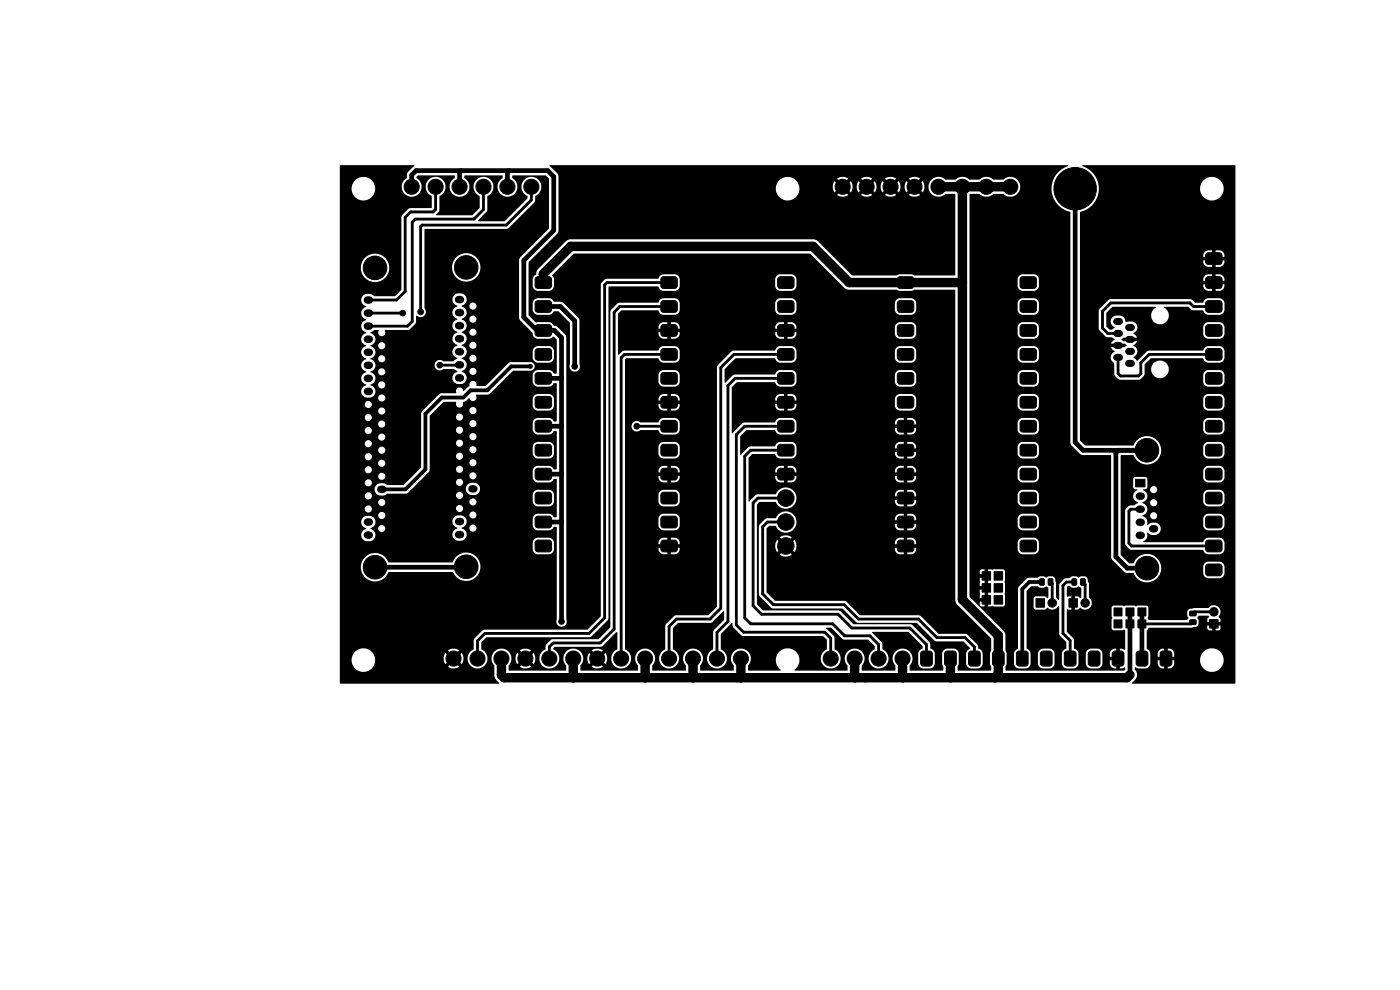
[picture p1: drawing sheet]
<svg xmlns="http://www.w3.org/2000/svg" width="297mm" height="210mm" viewBox="0 0 297 210" stroke-linecap="round" stroke-linejoin="round" font-family="sans-serif">
<g fill="#000" stroke="#000" stroke-width=".21">
<path d="M113.7 58.9l.4-.2h2.3l.4 .1 .2 .5-.1 1.6-.5 .3h-2.3l-.3-.1-.3-.5zM140.3 58.9l.5-.2h2.3l.3 .1 .3 .5-.1 1.6-.5 .3h-2.3l-.4-.1-.2-.5zM165.1 58.9l.5-.2h2.2l.4 .1 .3 .5-.2 1.6-.5 .3h-2.2l-.4-.1-.2-.5zM190.5 58.9l.5-.2h2.2l.4 .1 .3 .5-.2 1.6-.5 .3h-2.2l-.4-.1-.2-.5zM216.5 58.9l.5-.2h2.3l.3 .1 .3 .5-.1 1.6-.5 .3h-2.3l-.4-.1-.2-.5zM256 53.7l.4-.1h2.2l.4 .1 .3 .5-.2 1.7-.5 .2h-2.2l-.4-.1-.2-.5v-1.4zM256 58.8l.4-.1h2.2l.4 .1 .3 .5-.2 1.6-.5 .3h-2.2l-.4-.1-.2-.5v-1.4zM113.7 69.1l.4-.2h2.3l.4 .1 .2 .5-.1 1.6-.5 .3h-2.3l-.3-.2-.3-.5zM113.7 74.2l.4-.3h2.3l.4 .2 .2 .5-.1 1.6-.5 .2h-2.3l-.3-.1-.3-.5zM113.7 64l.4-.2h2.3l.4 .1 .2 .5-.1 1.6-.5 .3h-2.3l-.3-.2-.3-.5zM113.7 79.3l.4-.3h2.3l.4 .1 .2 .5-.1 1.7-.5 .2h-2.3l-.3-.1-.3-.5zM140.3 64l.5-.2h2.3l.3 .1 .3 .5-.1 1.6-.5 .3h-2.3l-.4-.2-.2-.5z"/>
<path d="M140.3 69.1l.5-.2h2.3l.3 .1 .3 .5-.1 1.6-.5 .3h-2.3l-.4-.2-.2-.5zM140.3 74.2l.5-.3h2.3l.3 .2 .3 .5-.1 1.6-.5 .2h-2.3l-.4-.1-.2-.5zM140.3 79.3l.5-.3h2.3l.3 .1 .3 .5-.1 1.7-.5 .2h-2.3l-.4-.1-.2-.5zM165.1 64l.5-.2h2.2l.4 .1 .3 .5-.2 1.6-.5 .3h-2.2l-.4-.2-.2-.5zM165.1 69.1l.5-.2h2.2l.4 .1 .3 .5-.2 1.6-.5 .3h-2.2l-.4-.2-.2-.5zM165.1 74.2l.5-.3h2.2l.4 .2 .3 .5-.2 1.6-.5 .2h-2.2l-.4-.1-.2-.5zM165.1 79.3l.5-.3h2.2l.4 .1 .3 .5-.2 1.7-.5 .2h-2.2l-.4-.1-.2-.5zM190.5 64l.5-.2h2.2l.4 .1 .3 .5-.2 1.6-.5 .3h-2.2l-.4-.2-.2-.5zM190.5 79.3l.5-.3h2.2l.4 .1 .3 .5-.2 1.7-.5 .2h-2.2l-.4-.1-.2-.5zM190.5 69.1l.5-.2h2.2l.4 .1 .3 .5-.2 1.6-.5 .3h-2.2l-.4-.2-.2-.5zM190.5 74.2l.5-.3h2.2l.4 .2 .3 .5-.2 1.6-.5 .2h-2.2l-.4-.1-.2-.5zM216.5 64l.5-.2h2.3l.3 .1 .3 .5-.1 1.6-.5 .3h-2.3l-.4-.2-.2-.5z"/>
<path d="M216.5 79.3l.5-.3h2.3l.3 .1 .3 .5-.1 1.7-.5 .2h-2.3l-.4-.1-.2-.5zM216.5 69.1l.5-.2h2.3l.3 .1 .3 .5-.1 1.6-.5 .3h-2.3l-.4-.2-.2-.5zM216.5 74.2l.5-.3h2.3l.3 .2 .3 .5-.1 1.6-.5 .2h-2.3l-.4-.1-.2-.5zM256 63.9l.4-.1h2.2l.4 .1 .3 .5-.2 1.6-.5 .3h-2.2l-.4-.2-.2-.5v-1.3zM256 69l.4-.1h2.2l.4 .1 .3 .5-.2 1.6-.5 .3h-2.2l-.4-.2-.2-.5v-1.3zM256 74.1l.4-.2h2.2l.4 .2 .3 .5-.2 1.6-.5 .2h-2.2l-.4-.1-.2-.5v-1.3zM256 79.1l.4-.1h2.2l.4 .1 .3 .5-.2 1.7-.5 .2h-2.2l-.4-.1-.2-.5v-1.4zM113.7 99.6l.4-.3h2.3l.4 .2 .2 .5-.1 1.6-.5 .2h-2.3l-.3-.1-.3-.5zM113.7 89.4l.4-.2h2.3l.4 .1 .2 .5-.1 1.6-.5 .3h-2.3l-.3-.2-.3-.5zM113.7 94.5l.4-.2h2.3l.4 .1 .2 .5-.1 1.6-.5 .3h-2.3l-.3-.2-.3-.5zM113.7 84.3l.4-.2h2.3l.4 .1 .2 .5-.1 1.6-.5 .3h-2.3l-.3-.1-.3-.5zM140.3 89.4l.5-.2h2.3l.3 .1 .3 .5-.1 1.6-.5 .3h-2.3l-.4-.2-.2-.5z"/>
<path d="M140.3 94.5l.5-.2h2.3l.3 .1 .3 .5-.1 1.6-.5 .3h-2.3l-.4-.2-.2-.5zM140.3 99.6l.5-.3h2.3l.3 .2 .3 .5-.1 1.6-.5 .2h-2.3l-.4-.1-.2-.5zM140.3 84.3l.5-.2h2.3l.3 .1 .3 .5-.1 1.6-.5 .3h-2.3l-.4-.1-.2-.5zM165.1 89.4l.5-.2h2.2l.4 .1 .3 .5-.2 1.6-.5 .3h-2.2l-.4-.2-.2-.5zM165.1 94.5l.5-.2h2.2l.4 .1 .3 .5-.2 1.6-.5 .3h-2.2l-.4-.2-.2-.5zM165.1 99.6l.5-.3h2.2l.4 .2 .3 .5-.2 1.6-.5 .2h-2.2l-.4-.1-.2-.5zM165.1 84.3l.5-.2h2.2l.4 .1 .3 .5-.2 1.6-.5 .3h-2.2l-.4-.1-.2-.5zM190.5 89.4l.5-.2h2.2l.4 .1 .3 .5-.2 1.6-.5 .3h-2.2l-.4-.2-.2-.5zM190.5 94.5l.5-.2h2.2l.4 .1 .3 .5-.2 1.6-.5 .3h-2.2l-.4-.2-.2-.5zM190.5 84.3l.5-.2h2.2l.4 .1 .3 .5-.2 1.6-.5 .3h-2.2l-.4-.1-.2-.5zM190.5 99.6l.5-.3h2.2l.4 .2 .3 .5-.2 1.6-.5 .2h-2.2l-.4-.1-.2-.5zM216.5 89.4l.5-.2h2.3l.3 .1 .3 .5-.1 1.6-.5 .3h-2.3l-.4-.2-.2-.5z"/>
<path d="M216.5 94.5l.5-.2h2.3l.3 .1 .3 .5-.1 1.6-.5 .3h-2.3l-.4-.2-.2-.5zM216.5 84.3l.5-.2h2.3l.3 .1 .3 .5-.1 1.6-.5 .3h-2.3l-.4-.1-.2-.5zM216.5 99.6l.5-.3h2.3l.3 .2 .3 .5-.1 1.6-.5 .2h-2.3l-.4-.1-.2-.5zM256 94.4l.4-.1h2.2l.4 .1 .3 .5-.2 1.6-.5 .3h-2.2l-.4-.2-.2-.5v-1.3zM256 99.5l.4-.2h2.2l.4 .2 .3 .5-.2 1.6-.5 .2h-2.2l-.4-.1-.2-.5v-1.3zM256 84.2l.4-.1h2.2l.4 .1 .3 .5-.2 1.6-.5 .3h-2.2l-.4-.1-.2-.5v-1.4zM256 89.3l.4-.1h2.2l.4 .1 .3 .5-.2 1.6-.5 .3h-2.2l-.4-.2-.2-.5v-1.3zM113.7 109.7l.4-.2h2.3l.4 .1 .2 .5-.1 1.6-.5 .3h-2.3l-.3-.1-.3-.5zM113.7 114.8l.4-.2h2.3l.4 .1 .2 .5-.1 1.6-.5 .3h-2.3l-.3-.2-.3-.5zM113.7 104.7l.4-.3h2.3l.4 .1 .2 .5-.1 1.7-.5 .2h-2.3l-.3-.1-.3-.5zM140.3 104.7l.5-.3h2.3l.3 .1 .3 .5-.1 1.7-.5 .2h-2.3l-.4-.1-.2-.5zM140.3 109.7l.5-.2h2.3l.3 .1 .3 .5-.1 1.6-.5 .3h-2.3l-.4-.1-.2-.5z"/>
<path d="M140.3 114.8l.5-.2h2.3l.3 .1 .3 .5-.1 1.6-.5 .3h-2.3l-.4-.2-.2-.5zM190.5 109.7l.5-.2h2.2l.4 .1 .3 .5-.2 1.6-.5 .3h-2.2l-.4-.1-.2-.5zM190.5 114.8l.5-.2h2.2l.4 .1 .3 .5-.2 1.6-.5 .3h-2.2l-.4-.2-.2-.5zM190.5 104.7l.5-.3h2.2l.4 .1 .3 .5-.2 1.7-.5 .2h-2.2l-.4-.1-.2-.5zM216.5 109.7l.5-.2h2.3l.3 .1 .3 .5-.1 1.6-.5 .3h-2.3l-.4-.1-.2-.5zM216.5 114.8l.5-.2h2.3l.3 .1 .3 .5-.1 1.6-.5 .3h-2.3l-.4-.2-.2-.5zM216.5 104.7l.5-.3h2.3l.3 .1 .3 .5-.1 1.7-.5 .2h-2.3l-.4-.1-.2-.5zM240.9 101.7h2v1.6h-2zM256 104.5l.4-.1h2.2l.4 .1 .3 .5-.2 1.7-.5 .2h-2.2l-.4-.1-.2-.5v-1.4zM256 109.6l.4-.1h2.2l.4 .1 .3 .5-.2 1.6-.5 .3h-2.2l-.4-.1-.2-.5v-1.4zM256 114.7l.4-.1h2.2l.4 .1 .3 .5-.2 1.6-.5 .3h-2.2l-.4-.2-.2-.5v-1.3zM256 119.8l.4-.1h2.2l.4 .1 .3 .5-.2 1.6-.5 .3h-2.2l-.4-.2-.2-.5v-1.3z"/>
<path d="M195.4 138.3l.5-.2h1.4l.4 .2 .1 .4v2l-.2 .5-1.7 .1-.5-.2-.1-.4v-2zM200.5 138.3l.5-.2h1.4l.3 .2 .2 .4v2l-.3 .5-1.6 .1-.5-.2-.1-.4v-2zM205.6 138.3l.5-.2h1.3l.4 .2 .2 .4v2l-.3 .5-1.6 .1-.5-.2-.1-.4v-2zM208.4 126.4h1.7v1.8h-1.7zM208.4 123.8h1.7v1.8h-1.7zM208.4 121.3h1.7v1.8h-1.7zM210.7 138.3l.5-.2h1.3l.4 .2 .1 .4v2l-.2 .5-1.6 .1-.5-.2-.2-.4v-2zM210.9 126.4h1.8v1.8h-1.8zM210.9 123.8h1.8v1.8h-1.8zM210.9 121.3h1.8v1.8h-1.8zM215.8 138.3l.4-.2h1.4l.4 .2 .1 .4v2l-.2 .5-1.7 .1-.4-.2-.2-.4v-2zM219.8 127h1.8v1.8h-1.8z"/>
<path d="M220.6 122.8h.7l.2 .1v1l-.1 .2-.6 .1-.3-.2zM222.4 122.8h.7l.3 .1v1l-.2 .2-.6 .1-.2-.2zM220.8 138.3l.5-.2h1.4l.4 .2 .1 .4v2l-.2 .5-1.7 .1-.5-.2-.1-.4v-2zM226.8 127h1.8v1.8h-1.8zM227.5 122.8h.7l.2 .1v1l-.1 .2-.7 .1-.2-.2zM225.9 138.3l.5-.2h1.4l.3 .2 .2 .4v2l-.3 .5-1.6 .1-.5-.2-.1-.4v-2zM229.3 122.8h.7l.2 .1v1l-.1 .2-.6 .1-.3-.2zM231 138.3l.5-.2h1.3l.4 .2 .2 .4v2l-.3 .5-1.6 .1-.5-.2-.1-.4v-2zM236.3 131.5h1.7v1.7h-1.7zM236.3 129h1.7v1.7h-1.7zM236.1 138.3l.5-.2h1.3l.4 .2 .1 .4v2l-.2 .5-1.6 .1-.5-.2-.2-.4v-2zM238.9 131.5h1.7v1.7h-1.7z"/>
<path d="M238.9 129h1.7v1.7h-1.7zM241.4 131.5h1.7v1.7h-1.7zM241.4 129h1.7v1.7h-1.7zM241.2 138.3l.4-.2h1.4l.4 .2 .1 .4v2l-.2 .5-1.7 .1-.4-.2-.2-.4v-2zM246.2 138.3l.5-.2h1.4l.4 .2 .1 .4v2l-.2 .5-1.7 .1-.5-.2-.1-.4v-2zM252.4 131.5h1.2l.2 .2-.1 .6-.2 .2h-1l-.1-.3zM252.4 129.7h1.2l.2 .2-.1 .6-.2 .2-1-.1-.1-.2zM256.6 131.4h1.8v1.8h-1.8z"/>
<circle cx="87.3" cy="39.6" r="1.6"/>
<circle cx="92.4" cy="39.6" r="1.6"/>
<circle cx="97.5" cy="39.6" r="1.6"/>
<circle cx="102.6" cy="39.6" r="1.6"/>
<circle cx="107.6" cy="39.6" r="1.6"/>
<circle cx="112.7" cy="39.6" r="1.6"/>
<circle cx="178.8" cy="39.6" r="1.6"/>
<circle cx="183.8" cy="39.6" r="1.6"/>
<circle cx="188.9" cy="39.6" r="1.6"/>
<circle cx="194" cy="39.6" r="1.6"/>
<circle cx="199.1" cy="39.6" r="1.6"/>
<circle cx="204.2" cy="39.6" r="1.6"/>
<circle cx="209.2" cy="39.6" r="1.6"/>
<circle cx="214.3" cy="39.6" r="1.6"/>
<circle cx="79.6" cy="56.8" r="2.5"/>
<circle cx="98.9" cy="56.7" r="2.5"/>
<circle cx="228.1" cy="40" r="4.5"/>
<circle cx="85.4" cy="66.4" r=".6"/>
<circle cx="89.2" cy="66.2" r=".6"/>
<circle cx="93.3" cy="77.5" r=".6"/>
<circle cx="112.5" cy="77.7" r=".4"/>
<circle cx="121.9" cy="77.7" r=".6"/>
<circle cx="135.1" cy="90.4" r=".6"/>
<circle cx="243.3" cy="95.5" r="2.5"/>
<circle cx="166.7" cy="110.7" r="1.75"/>
<circle cx="166.7" cy="105.7" r="1.75"/>
<circle cx="166.7" cy="115.8" r="1.75"/>
<circle cx="79.6" cy="120.3" r="2.5"/>
<circle cx="96.2" cy="139.7" r="1.6"/>
<circle cx="98.9" cy="120.2" r="2.5"/>
<circle cx="101.3" cy="139.7" r="1.6"/>
<circle cx="106.4" cy="139.7" r="1.6"/>
<circle cx="111.5" cy="139.7" r="1.6"/>
<circle cx="116.5" cy="139.7" r="1.6"/>
<circle cx="119.1" cy="131.8" r=".6"/>
<circle cx="121.6" cy="139.7" r="1.6"/>
<circle cx="126.7" cy="139.7" r="1.6"/>
<circle cx="131.8" cy="139.7" r="1.6"/>
<circle cx="136.9" cy="139.7" r="1.6"/>
<circle cx="141.9" cy="139.7" r="1.6"/>
<circle cx="147" cy="139.7" r="1.6"/>
<circle cx="152.1" cy="139.7" r="1.6"/>
<circle cx="157.2" cy="139.7" r="1.6"/>
<circle cx="176.2" cy="139.7" r="1.6"/>
<circle cx="181.3" cy="139.7" r="1.6"/>
<circle cx="186.4" cy="139.7" r="1.6"/>
<circle cx="191.5" cy="139.7" r="1.6"/>
<circle cx="223.2" cy="127.9" r=".9"/>
<circle cx="230.2" cy="127.9" r=".9"/>
<circle cx="243.3" cy="120.5" r="2.5"/>
<circle cx="257.5" cy="129.8" r=".9"/>
</g>
<g fill="none" stroke="#000" stroke-width="1.6">
<path d="M77.9 63.6h.4M77.9 66.4h.4M77.9 69.2h.4M77.9 72h.4M77.9 74.7h.4M77.9 77.5h.4M97.3 63.5h.4M97.3 66.3h.4M97.3 69.1h.4M97.3 71.9h.4M97.3 74.6h.4M97.3 77.4h.4"/>
<path d="M77.9 80.3h.4M77.9 83h.4M97.3 80.2h.4M77.9 110.7h.4M77.9 113.5h.4M80.8 103.8h.4M97.3 113.4h.4M97.3 110.6h.4M100.1 103.7h.4M241.7 105.2h.4M241.7 108h.4M241.7 110.8h.4"/>
<path d="M241.7 113.6h.4M244.5 112.2h.4"/>
</g>
<path d="M236.9 75.8h.6M236.9 73.3h.6M236.9 70.7h.6M236.9 68.2h.6M239.4 77.1h.6M239.4 74.5h.6M239.4 72h.6M239.4 69.5h.6" fill="none" stroke="#000" stroke-width="1.5"/>
<g fill="none" stroke="#000" stroke-width="1">
<path d="M87.3 39.6v-2.5l1-.9h27.9l1.3 1.3v11.4l-6.4 6.3v12.1l2.8 2.8h3.7l1.5 1.5v60.2M97.8 36.2l-.3 .3v3.1M107.9 36.2l-.2 .3v3.1M228.1 40v53.8l1.7 1.7h13.5M115.3 65h3.6l3 3.1v9.6M115.3 70.1h.1M115.3 90.4h3.8M115.3 80.3h3.8M119.1 80.3h.1M119.1 90.4h.1M237.2 95.5l-.5 .5v22.1l2.4 2.4h4.2M115.3 110.7h3.8"/>
<path d="M115.3 100.6h3.8M119.1 110.7h.1M98.9 120.2l-19.3 .1M239.7 129.8v13.3M242.3 129.8v9.9"/>
</g>
<g fill="none" stroke="#000" stroke-width=".6">
<path d="M92.4 39.6v4.8l-.5 .6h-4.8l-1.1 1.1v15.7l-1.9 1.8h-6M102.6 39.6v4.8l-2.1 2.1h-12.4l-.6 .6v21.1l-1 1h-8.4M112.7 39.6v2.8l-5.3 5.3h-17.9l-.3 .3v18.2M141.9 59.9h-13.1l-.5 .6v70.6l-3.3 3.3h-22.1l-1.6 1.5v3.8M78.1 66.4h7.3M97.5 77.4l-4.2 .1M141.9 75.2h-9.4l-.7 .7v63.8M141.9 65h-10.4l-1.2 1.2v67.2l-3 3h-10l-.8 .8v2.5M166.7 75.2h-11l-2.8 2.8v51l-2.3 2.3h-7.1l-1.6 1.6v6.8M257.5 75.2h-13.7l-1.8 1.8v2.2l-.5 .6h-3.8l-.5-.6v-3.4M257.5 65h-4.3l-.8-.7h-16.7l-1.8 1.7v3.6l1.1 1.1h2.2M135.1 90.4h6.8"/>
<path d="M166.7 90.4h-8.7l-1.8 1.8v40.4l1.5 1.5h17.3l1.2 1.3v4.3M166.7 80.3h-10.7l-1.6 1.5v50l-2.3 2.4v5.5M166.7 95.5h-7.4l-1.3 1.3v34.3l1.3 1.2h17.4l2.5 2.6h5.3l1.9 1.8v3M166.7 90.4h.1M166.7 110.7h-3.9l-1 1.1v14.2l2.3 2.3h15l3 3h12.7l4 4h5.9l2 1.9v2.5M166.7 105.7h-5.9l-1 1v21.8l1.7 1.8h16.3l2.9 2.9h12.3l3.6 3.5v3M241.9 108h-2l-.4 .4v6.8l.6 .6h17.4M222.9 123.5l.3 .3v4.1M227.9 123.5h-1.7l-.7 .7v10.2l1.5 1.5v3.8M229.7 123.5l.5 .4v4M242.3 139.7h.1M253.1 132l-.4 .4h-10.4"/>
<path d="M257.5 129.8h-4.1l-.3 .3"/>
</g>
<path d="M112.5 77.7h-4l-5.1 5.1h-3.6l-1.5 1.5h-4.6l-3.4 3.5v11.8l-4.3 4.2h-5M221 123.5h-2.6l-1.5 1.5v14.7" fill="none" stroke="#000" stroke-width=".8"/>
<path d="M199.1 39.6h15.2M204.2 39.6v87.6l7.6 7.6v8.2l-.7 .8M115.3 59.9v-1.8l5.8-5.8h51.4l7.6 7.6h24.1M204.2 59.9h.1M106.4 139.7v3.5l.5 .6h132.2l.6-.7M121.6 139.7l.1 4.1M136.9 139.7v4.1M147 139.7l.1 4.1M157.2 139.7v4.1M181.3 139.7l.1 4.1M191.5 139.7v4.1M201.6 139.7l.1 4.1" fill="none" stroke="#000" stroke-width="2"/>
<path d="M72.1 35.1l15.8-.1v.2l-1.4 1.4-.2 1.2a2.13 2.13 0 0 0-.5 3.2 2.13 2.13 0 0 0 3.3-.1 2.13 2.13 0 0 0-.8-3.2l.4-.5h7.7l.1 .6a2.13 2.13 0 0 0-.6 3.2 2.13 2.13 0 0 0 3.3-.1 2.13 2.13 0 0 0-.7-3.2l.1-.5h7.9l.1 .6a2.13 2.13 0 0 0-.5 3.2 2.13 2.13 0 0 0 3.3-.1 2.13 2.13 0 0 0-.7-3.2l.1-.5h6.9l.8 .7v10.6l-6.1 6-.3 .5v12.5l.3 .5 2.6 2.6v.3a1.13 1.13 0 0 0 1.1 1h2.4l.9-.5 .7 .6v7.1l-.6 .1-.4-.4-.6-.3h-2.5a1.14 1.14 0 0 0-1 1v1.5l.4 .8 .6 .2h2.5a1.25 1.25 0 0 0 1-.7l.6 .1v7.9l-.6 .1-.4-.5-.6-.2h-2.7l-.5 .4-.2 .3-.1 1.8a1.13 1.13 0 0 0 1.1 1h2.4l.6-.3 .4-.5 .6 .1v7.9l-.6 .2-.4-.5-.6-.3h-2.5a1.13 1.13 0 0 0-1 1.1v1.4a1.13 1.13 0 0 0 1.1 1h2.4l.6-.2 .4-.5 .6 .1v7.9l-.6 .1-.4-.5-.6-.2h-2.7l-.5 .4-.2 .4-.1 1.7a1.13 1.13 0 0 0 1.1 1h2.4l.6-.3 .4-.4 .6 .1v19.4a1.12 1.12 0 0 0 1 1.6 1.12 1.12 0 0 0 1-1.6v-59.7l-.3-.7-1.5-1.5-.5-.3a.61 .61 0 0 1-.7-.5l-.6-.3-2.8 .1-1.6-1.5v-1.2h.9l.3 .7 .5 .3 2.7 .1a1.25 1.25 0 0 0 1-.8l1 .1 2.4 2.4v8.8a1.11 1.11 0 0 0 1.1 1.5 1.11 1.11 0 0 0 .9-1.6v-9.1l-.1-.6-3.5-3.4-1.8-.1-.4-.5-.6-.2h-2.5a1.13 1.13 0 0 0-1 1v1.4h-.9v-10l6.3-6.4 .1-9.1h46.1a2.51 2.51 0 0 0 1.9 2.3 2.51 2.51 0 0 0 2.7-1.2h8.4l.2 .2a2.1 2.1 0 0 0 2.2-.2h2.7l.2 .2a2.1 2.1 0 0 0 2.1-.2h2.7l.3 .2a2.1 2.1 0 0 0 2.1-.2h2.7l.2 .2a2.1 2.1 0 0 0 2.2-.2l-1.2-1.1-1.2 1.1h-2.7l-1.2-1.1-1.2 1.1h-2.7l-1.1-1.1-1.2 1.1h-2.7l-1.2-1.1-1.2 1.1h-8.4a2.47 2.47 0 0 0 .4-1.7h7.1l.3 1.2 1.2-1.2h1.1l1.2 1.2 .4-1.2h.8l.4 1.2 1.2-1.2h1.1l1.2 1.2 .4-1.2h.8l.4 1.2 1.2-1.2h1.1l1.2 1.2 .3-1.2h.9l.4 1.2 1.2-1.2h1l1.2 1.2 .1-.1a2.09 2.09 0 0 0-.1-2.3l-1.2 1.2h-1l-1.2-1.2-.4 1.2h-.9l-.3-1.2-1.2 1.2h-1.1l-1.2-1.2-.4 1.2h-.8l-.4-1.2-1.2 1.2h-1.1l-1.2-1.2-.4 1.2h-.8l-.4-1.2-1.2 1.2h-1.1l-1.2-1.2-.3 1.2h-7.1a2.48 2.48 0 0 0-1.2-1.7h9.2l1.2 1.2 1.2-1.2h2.7l1.2 1.2 1.1-1.2h2.7l1.2 1.2 1.2-1.2h2.7l1.2 1.2 1.2-1.2a2.1 2.1 0 0 0-2.4 0h-2.7l-.2-.1a2.1 2.1 0 0 0-2.2 .1h-2.7l-.2-.1a2.1 2.1 0 0 0-2.1 .1h-2.7l-.3-.1a2.1 2.1 0 0 0-2.1 .1l-9.3-.1a2.51 2.51 0 0 0-3.7 2.4h-46.1l-.1-3.1-1.9-1.9 .2-.2h109.8l.1 .2a5.1 5.1 0 0 0-3.5 5.1 5.1 5.1 0 0 0 4 4.7v49l.3 .5 1.7 1.7 .5 .3 6.1 .1v21.7l.3 .5 2.6 2.6 .5 .1h1.3a3.1 3.1 0 0 0 2.8 2 3.1 3.1 0 0 0 2.9-1.9l9.2 .1a1.14 1.14 0 0 0 1 1h2.5a1.14 1.14 0 0 0 1-1.1v-1.5a1.14 1.14 0 0 0-1.1-1h-2.4a1.13 1.13 0 0 0-1 1.1v1.4h-9.2a3.1 3.1 0 0 0-1.8-3.9 3.1 3.1 0 0 0-3.9 1.8h-.9l-1.8-1.8v-2.4h1l.2 .4 .7 .8 .4 .1h15.2l.3 .6 .5 .3 2.7 .1a1.13 1.13 0 0 0 1.1-1.1v-1.4a1.14 1.14 0 0 0-1.1-1h-2.7l-.5 .4-.3 .5h-12.6v-.2a1.44 1.44 0 0 0 .8-1.8l1.1 .5a1.37 1.37 0 0 0 1.5-.5 1.37 1.37 0 0 0 0-1.5h9.3a1.13 1.13 0 0 0 1 1h2.5a1.14 1.14 0 0 0 1-1l-.1-1.7-.3-.6-.7-.2h-2.4l-.6 .2-.4 .8v1.5h-9.3l-.1-.2a1.77 1.77 0 0 0-2.4 0l-.2-.1a1.39 1.39 0 0 0-.9-1.8l1.6 .1a.75 .75 0 0 0 1.2 .4 .75 .75 0 0 0-.2-1.2 .75 .75 0 0 0-1 .7h-1.6v-.1a1.36 1.36 0 0 0 1-1.3 1.36 1.36 0 0 0-1-1.3l1.6 .1a.75 .75 0 0 0 .9 .6 .75 .75 0 0 0 .5-1h9.9a1.13 1.13 0 0 0 1 1h2.5a1.14 1.14 0 0 0 1-1l-.1-1.7-.3-.5-.7-.3h-2.4l-.6 .3-.4 .7v1.5h-9.9l-.1-.3a.75 .75 0 0 0-.9-.2 .75 .75 0 0 0-.4 .8h-1.6v-.2a1.39 1.39 0 0 0 1-1.2 1.39 1.39 0 0 0-.9-1.4l1.5 .1a.76 .76 0 0 0 1.2 .4 .76 .76 0 0 0-.2-1.3 .76 .76 0 0 0-1 .8h-1.5l.6-.2 .3-.3v-1.8l-.2-.3h12.1a1.13 1.13 0 0 0 1 1h2.5a1.14 1.14 0 0 0 1-1v-1.5l-.4-.7-.6-.3h-2.5a1.14 1.14 0 0 0-1 1.1v1.4l-14.5-.1-.4 .4v1.8l.3 .3 .5 .1 .1 .2a1.37 1.37 0 0 0-.9 1.4 1.37 1.37 0 0 0 1.1 1.2l-.8 .6-1.2 .1-.7 .8-.1 7.2h-1v-18.6l.2-.2h2.5a3.1 3.1 0 0 0 3 2 3.1 3.1 0 0 0 2.9-2.3h9l.2 .6 .5 .4 2.7 .1a1.13 1.13 0 0 0 1.1-1.1v-1.5l-.4-.7-.6-.3h-2.5a1.14 1.14 0 0 0-1 1.1v1.4h-9a3.1 3.1 0 0 0-2.2-3.6 3.1 3.1 0 0 0-3.7 1.9h-10.2l-1.1-1.1v-2.3h26.2v.3a1.13 1.13 0 0 0 1 .8h2.5a1.14 1.14 0 0 0 1-1.1l-.1-1.7-.3-.5-.7-.2h-2.4l-.6 .2-.4 .8v1.4h-26.2v-5h26.2v.2a1.13 1.13 0 0 0 1 .8h2.5a1.14 1.14 0 0 0 1-1v-1.5a1.14 1.14 0 0 0-1.1-1h-2.7a1.13 1.13 0 0 0-.7 1v1.5h-26.2v-5.1h26.2a1.14 1.14 0 0 0 1 1h2.5a1.14 1.14 0 0 0 1-1l-.1-1.7a1.13 1.13 0 0 0-1-.8l-2.7 .1a1.13 1.13 0 0 0-.7 .9v1.5h-26.2v-11.3h4l.2 .4 1.3 1.3 1.3 .2 .5 .3-.7 1h3l.3 .3-.5 .5h-2.8l.8 .9a1.37 1.37 0 0 0-.9 1.2 1.37 1.37 0 0 0 .8 1.2v2.5l.8 .9 .3 .1h4.3l.9-.9 .1-1.2h1.4a1.88 1.88 0 0 0 2.8 1.6 1.88 1.88 0 0 0 .1-3.2 1.88 1.88 0 0 0-2.9 1.3v.3h-1.4v-1.1l1.4-1.3h11l.3 .5 .5 .4h2.7a1.13 1.13 0 0 0 1.1-1l-.1-1.7-.3-.5-.7-.3-2.7 .1-.5 .3-.3 .6h-11.5l-.4 .1-2 2-.8-.7a1.43 1.43 0 0 0 .8-1.3 1.43 1.43 0 0 0-.9-1.3l.6-.4 .2-.4h-2.9l-.4-.5 .5-.3h2.8l-.3-.5-.4-.3 14.8 .1a1.13 1.13 0 0 0 1 1h2.5a1.14 1.14 0 0 0 1-1.1v-1.5a1.14 1.14 0 0 0-1.1-1h-2.4l-.6 .3-.4 .7v1.5h-14.9a1.34 1.34 0 0 0 .9-1.3 1.34 1.34 0 0 0-.9-1.3l-1.5 .1-.2-.6a1.26 1.26 0 0 0-1.1-.8h-.8a1.33 1.33 0 0 0-1.1 1.2 1.33 1.33 0 0 0 .8 1.4l-.6 .4h-.5l-.7-.7v-2.8l1.3-1.3h9.1l.1 .1a1.91 1.91 0 0 0-.6 2.9 1.91 1.91 0 0 0 3 0 1.91 1.91 0 0 0-.6-2.9l.1-.1h4.9l1 .7h2.2l.3 .6 .5 .3 2.7 .1a1.13 1.13 0 0 0 1.1-1.1v-1.4l-.5-.8-.5-.2h-2.5a1.47 1.47 0 0 0-1.1 .9h-1.7l-.6-.6-.4-.2-17 .1-.3 .1-2.1 2.2v3.9h-4v-9.4h26.2a1.16 1.16 0 0 0 1 1.4h.8v-1.4h.8v1.4h.9a1.16 1.16 0 0 0 1-1.4h-30.7v-.7h28v-1.4h.8v1.4h1.9v-.4a1.12 1.12 0 0 0-1.1-1h-2.4a1.16 1.16 0 0 0-1 1.4h-26.2v-4.4h26.2v.4a1.12 1.12 0 0 0 1 1h.8v-1.4h.8v1.4h.9a1.16 1.16 0 0 0 1-1.4h-30.7v-.7h28v-1.4h.8v1.4h1.9v-.4a1.12 1.12 0 0 0-1.1-1h-2.4a1.16 1.16 0 0 0-1 1.4h-26.2v-9.5a5.3 5.3 0 0 0 4-4.8h21.5v.3a2.51 2.51 0 0 0 4.1 1.5 2.51 2.51 0 0 0-.6-4.3 2.51 2.51 0 0 0-3.5 2.5h-21.5v-.2a5.3 5.3 0 0 0-3.5-4.8l.1-.2h32.3l.1 .2v109.7l-.1 .1h-21.8v-.2l.6-.6a1.6 1.6 0 0 0-.1-2.2l.2-.5 .6 .3h1.5a1.13 1.13 0 0 0 1-1v-.7h1.6v.7a1.16 1.16 0 0 0 1.4 1v-1.7h.7v1.7h.4a1.12 1.12 0 0 0 1-1v-.6h5.5a2.5 2.5 0 0 0 3.8 2 2.5 2.5 0 0 0 0-4.3 2.5 2.5 0 0 0-3.8 2v.3l-10.6-.1v-.8h3v-1.7h.7v1.7h1.4v-.7a1.16 1.16 0 0 0-1.4-1h-1.1a1.12 1.12 0 0 0-1 1v.7h-1.6l-.1-1.1-.6-.6v-3.8l.4-.6h9.1l1-.3 .3-.2h2l.2 .9 .8 .1v-1h.8v1h.6l.4-.2v-.8h-4.8l.2-1.2a.53 .53 0 0 1 0-.9h2l.2 .3-.4 .4v.7h2.8v-.7l-.4-.4a1.46 1.46 0 0 0-.1-2.2 1.46 1.46 0 0 0-2.1 .3h-3l-.3 .1a.86 .86 0 0 0-1.1 .7v.8l.2 .5-.3 .4h-8.1l-.2-.4 .1-.4v-1.8l-.2-.4h-2l-.4 .1-.4-.1h-1.8l-.4 .1-.3-.1h-1.8l-.3 .1-.2 .3v1.8l.2 .4-.2 .4 .1 1.9 .3 .3h1.9l.4-.1 .2 .2v4l-1.1-.2v4.2l1-.2 .1 .4-.2 .2h-25.2v-.8l.2-.6h1.6a1.13 1.13 0 0 0 1.1 1h1.4a1.13 1.13 0 0 0 1-1h1.6a1.13 1.13 0 0 0 1 1h1.5a1.13 1.13 0 0 0 1-1v-2.2a1.15 1.15 0 0 0-1-1h-1.5l-.8 .4-.2 .6v2.2h-1.6v-2.2a1.33 1.33 0 0 0-.8-1v-12.2l.9-1h1.4l.5 .3h.8l.6-.3 .4 .2v2.1l-.1 .2-.6-.4h-2l-.3 .1-.1 .4v1.9l.2 .4h2.2l.4-.4a1.75 1.75 0 0 0 2.2-.1l.2-.3 .2 .1v5.9l1.5 1.8v1.3l-.7 .4-.2 .6v2.4a1.13 1.13 0 0 0 1 .8h1.5a1.13 1.13 0 0 0 1-1h1.6a1.13 1.13 0 0 0 1 1h1.5a1.13 1.13 0 0 0 1-1v-.7h1.5v.7a1.16 1.16 0 0 0 1.4 1v-1.7h-2.9v-.8h2.9v-1.7h-.3a1.12 1.12 0 0 0-1.1 1v.7h-1.5v-.7a1.15 1.15 0 0 0-1.1-1h-1.5l-.7 .4-.2 .6v2.2h-1.6v-2.2a1.54 1.54 0 0 0-1-1.1v-2l-1.5-1.5v-4.7l.1-.1 .9 .1v-2.8h-1v-1.9l.3-.3h.3l.6 .4 1-.1a.38 .38 0 0 1 .3-.2 .38 .38 0 0 1 .4 .2l.2 .2v1.9l-.3 .2-.4-.4h-.7v2.8h.7l.4-.4a1.46 1.46 0 0 0 2.2-.1 1.46 1.46 0 0 0-.3-2.1v-2.9l-.3-.5a.81 .81 0 0 0-.7-1h-.7l-.5 .2-.5-.2h-.8l-.5 .3-.8 .1-.5 .1-1 1.2v3.2l-.1 .1-.6-.6v-3l-.1-.3a.86 .86 0 0 0-.7-1.1h-.8l-.4 .2-.5-.2h-.8l-.6 .3h-2.1l-2 2-.1 13a1.15 1.15 0 0 0-.8 1v2.2h-1.6v-2.2l-.2-.6v-3.3l-.2-.6-6.4-6.5h1.1l.1 .8 .3 .2 2.3-.1 2.2 .2 .4-.2 .1-.3-.1-7.2-.4-.2-2.2 .1-.9-.1v7.8h-.7v-1h-2.2l-1-1v-1.5h2.1l.2 .9-.2 .9h1.1v-1.8h-3.2v-2.6h2.1l.2 .9-.2 .9h1.1v-1.8h-3.2v-.7h3.2v-1l-.9 .1-.2 .9h-2.1v-5.3h10.2l.2 .7 .6 .3 2.7 .1a1.13 1.13 0 0 0 1-1.1v-1.4a1.14 1.14 0 0 0-1-1h-2.5l-.6 .2-.4 .8v1.4h-10.2v-5h10.2v.2a1.13 1.13 0 0 0 1 .8h2.5a1.13 1.13 0 0 0 1-1l-.1-1.7-.3-.6-.6-.2h-2.5l-.6 .2-.4 .8v1.5h-10.2v-5.1h10.2a1.13 1.13 0 0 0 1 1h2.5a1.13 1.13 0 0 0 1-1l-.1-1.7-.3-.5-.6-.3h-2.5l-.6 .3-.4 .7v1.5h-10.2v-5.1h10.2a1.13 1.13 0 0 0 1 1h2.5a1.13 1.13 0 0 0 1-1v-1.5l-.4-.7-.6-.3h-2.5a1.14 1.14 0 0 0-1 1.1v1.4h-10.2v-5.1l10.2 .1a1.13 1.13 0 0 0 1 1h2.5a1.13 1.13 0 0 0 1-1.1v-1.5l-.4-.7-.6-.3h-2.5a1.14 1.14 0 0 0-1 1.1v1.4h-10.2v-5.1h10.2v.3a1.13 1.13 0 0 0 1 .8h2.5a1.13 1.13 0 0 0 1-1.1l-.1-1.7-.3-.5-.6-.2h-2.5l-.6 .2-.4 .8v1.4h-10.2v-5h10.2v.2a1.13 1.13 0 0 0 1 .8h2.5a1.13 1.13 0 0 0 1-1v-1.5a1.14 1.14 0 0 0-1-1h-2.7a1.13 1.13 0 0 0-.8 1v1.5h-10.2v-5.1h10.2a1.13 1.13 0 0 0 1 1h2.5a1.13 1.13 0 0 0 1-1l-.1-1.7a1.13 1.13 0 0 0-.9-.8l-2.7 .1a1.13 1.13 0 0 0-.8 .9v1.5h-10.2v-5.1h10.2l.2 .6 .6 .4h2.7a1.13 1.13 0 0 0 1-1l-.1-1.7-.3-.5-.6-.3h-2.5l-.6 .3-.4 .7v1.5h-10.2v-5.1l10.2 .1a1.13 1.13 0 0 0 1 1h2.5a1.13 1.13 0 0 0 1-1.1v-1.5a1.14 1.14 0 0 0-1-1h-2.5l-.6 .3-.4 .7v1.5h-10.2v-5.1h10.2l.2 .7 .6 .3 2.7 .1a1.13 1.13 0 0 0 1-1.1v-1.4l-.4-.8-.6-.2h-2.5a1.14 1.14 0 0 0-1 1v1.4h-10.2v-5h10.2v.2a1.13 1.13 0 0 0 1 .8h2.5a1.13 1.13 0 0 0 1-1v-1.5a1.14 1.14 0 0 0-1-1h-2.5l-.6 .2-.4 .8v1.5h-10.2v-19.4l.1-.2h1.9l.3 .2a2.11 2.11 0 0 0 2.7-.1l2.1-.1 .3 .2a2.12 2.12 0 0 0 2.9-.4 2.12 2.12 0 0 0-.3-2.9 2.12 2.12 0 0 0-2.9 .1h-2.1a2.19 2.19 0 0 0-3 0h-2a2.19 2.19 0 0 0-3.1 0h-2a2.12 2.12 0 0 0-3 0 2.12 2.12 0 0 0 0 3 2.12 2.12 0 0 0 2.9 .1l2-.1 .2 .2v17l-.2 .1h-8.5l-.7-.2h-2.5l-.6 .2h-9.4l-7.3-7.3-.9-.3h-51.6l-.9 .3-6 6-.3 .5v.6l-.7 .8-.1 1.7a1.13 1.13 0 0 0 1.1 1h2.4a1.13 1.13 0 0 0 1-1v-1.5l-.3-.9 4.6-4.5h50l7.3 7.3 .7 .3h10.4l.7 .3h2.5l.6-.3 8.6 .1 .1 65.8 .3 .9 7.3 7.3v2.5l-.3 .6v2.2l.3 .6v.8h-7.1l-.1-.8 .3-.6v-2.2a1.14 1.14 0 0 0-1.1-1h-1.6l-.7 .6-.1 .4v2.2l.2 .6v.8l-7 .1-.1-.2v-.9a2.13 2.13 0 0 0 0-3 2.13 2.13 0 0 0-3 0 2.13 2.13 0 0 0 0 3v.9l-.2 .2h-6.9l-.1-.2v-.9a2.13 2.13 0 0 0 0-3 2.13 2.13 0 0 0-3 0 2.13 2.13 0 0 0 0 3v.9l-.1 .2h-11l-.2-.2a2.54 2.54 0 0 0 .5-3.7 2.54 2.54 0 0 0-3.8 0 2.54 2.54 0 0 0 .4 3.7l-.1 .2h-6.7l-.1-.2v-.9a2.13 2.13 0 0 0 0-3 2.13 2.13 0 0 0-3 0 2.13 2.13 0 0 0 0 3v.9l-.2 .2h-6.8l-.2-.2v-.9a2.12 2.12 0 0 0 0-3 2.12 2.12 0 0 0-3 0 2.12 2.12 0 0 0 0 3v.9l-.1 .2-7-.1v-1l.4-.7 .2-.8h.8a2.13 2.13 0 0 0 3.4 1.7 2.13 2.13 0 0 0-.5-3.7v-4.4l1.1-1.1 7-.1 2.7-2.5 .1 1.9-2.1 2.2-.2 .3v3.7a2.15 2.15 0 0 0-.9 3.3 2.15 2.15 0 0 0 3.4 0 2.15 2.15 0 0 0-.9-3.3v-3.2l2.4-2.4 .3 1 1.6 1.6 .4 .2h17l.8 .8v2a2.15 2.15 0 0 0-.9 3.3 2.15 2.15 0 0 0 3.4 0 2.15 2.15 0 0 0-.9-3.3v-2.6l-1.7-1.8v-.1h1.1l2.3 2.3 .3 .2h5.2l1.3 1.3 .1 .7a2.15 2.15 0 0 0-.9 3.3 2.15 2.15 0 0 0 3.4 0 2.15 2.15 0 0 0-.9-3.3l-.1-1.4-2.1-2.1 .1-.2h7.6l3 3.1v.5l-.5 .2-.4 .6v2.4a1.13 1.13 0 0 0 1 1h1.5a1.13 1.13 0 0 0 1-1v-2.2a1.54 1.54 0 0 0-.9-1.1v-.9l-.2-.4-3.9-3.7-12.2-.1-2.8-2.7-.4-.2h-16l-1.3-1.3v-2.1h.4l.2 .4 2.4 2.4 .3 .2h14.8l2.9 2.9 .3 .1h12.6l3.9 3.9 6 .1 1.4 1.3-.1 .2a1.15 1.15 0 0 0-.7 1v2.2a1.13 1.13 0 0 0 1 1h1.5a1.13 1.13 0 0 0 1-1v-2.2a1.54 1.54 0 0 0-1-1.1l-.2-.8-2.3-2.2-5.9-.1-3.8-3.7-.3-.2h-12.5l-2.9-2.9-.4-.1h-14.8l-1.8-1.9v-7.9h2.8a2.23 2.23 0 0 0 2.6 0l-1.3-1.3-1.3 1.3h-2.8v-1.9h1.9l.4 1.3 1.3-1.3h1l1.3 1.3 .4-.9h21a1.16 1.16 0 0 0 1 1.4h.8v-1.4h.8v1.4h.9a1.16 1.16 0 0 0 1-1.4h-25.5v-.8h22.8v-1.3h.8v1.3h1.9a1.16 1.16 0 0 0-1.1-1.3h-2.5a1.16 1.16 0 0 0-.9 1.3h-21l-.4-.9-1.3 1.3h-1l-1.3-1.3-.4 1.3h-1.9v-1.8h2.8l1.3 1.3 1.3-1.3a2.23 2.23 0 0 0-2.6 0h-2.8v-1.9l.6-.5 1.3-.1a2.31 2.31 0 0 0 2.4 1.5 2.31 2.31 0 0 0 2-1.9h21v.4a1.12 1.12 0 0 0 1 1h.8v-1.4h.8v1.4h.9a1.16 1.16 0 0 0 1-1.4h-25.5v-.7h22.8v-1.4h.8v1.4h1.9a1.16 1.16 0 0 0-1.1-1.4h-2.5a1.16 1.16 0 0 0-.9 1.4l-21-.1a2.31 2.31 0 0 0-2-1.8 2.31 2.31 0 0 0-2.4 1.4l-2 .1-1.3 1.3-.2 .3v14.5h-.4v-19.1l.6-.5h3.3a2.31 2.31 0 0 0 2.4 1.4 2.31 2.31 0 0 0 2-1.9h21v.4a1.12 1.12 0 0 0 1 1h.8v-1.4h.8v1.4h.9a1.16 1.16 0 0 0 1-1.4h-25.5v-.7h22.8v-1.4h.8v1.4h1.9v-.4a1.12 1.12 0 0 0-1.1-1h-2.5a1.16 1.16 0 0 0-.9 1.4h-21v-.2a2.32 2.32 0 0 0-2.1-1.7 2.32 2.32 0 0 0-2.3 1.5h-3.9l-.3 .1-1.3 1.4-.2-.1v-5.3h5.7v.3a1.12 1.12 0 0 0 1 1h.8v-1.3h.8v1.3h.9a1.16 1.16 0 0 0 1-1.3h20.9v.3a1.12 1.12 0 0 0 1 1h.8v-1.3h.8v1.3h.9a1.16 1.16 0 0 0 1-1.3h-35.6v-.8h7.5v-1.4h.8v1.4h24.6v-1.4h.8v1.4h1.9v-.3a1.12 1.12 0 0 0-1.1-1.1h-2.5a1.16 1.16 0 0 0-.9 1.4h-20.9v-.3a1.12 1.12 0 0 0-1.1-1.1h-2.5a1.16 1.16 0 0 0-.9 1.4h-5.7v-3l.8-.9h4.8l.1 .2a1.13 1.13 0 0 0 1 .8h2.5a1.17 1.17 0 0 0 1-1.4h20.9v.3a1.12 1.12 0 0 0 1 1.1h.8v-1.4h.8v1.4l.9-.1a1.16 1.16 0 0 0 1-1.3h-25.4v-.8h22.7v-1.4h.8v1.4h1.9v-.3a1.12 1.12 0 0 0-1.1-1.1l-2.5 .1a1.16 1.16 0 0 0-.9 1.3h-20.9l-.1-.6a1.12 1.12 0 0 0-1-.8l-2.7 .1-.5 .3-.3 .6h-5.3l-.3 .2-1.6 1.6-.2-.1v-3.9l1.3-1.3h6.1l.1 .3a1.11 1.11 0 0 0 1 .7h2.5a1.17 1.17 0 0 0 1-1.4h20.9v.3a1.12 1.12 0 0 0 1 1.1h.8v-1.4h.8v1.4h.9a1.16 1.16 0 0 0 1-1.4h-25.4v-.8h22.7v-1.3h.8v1.3h1.9v-.3a1.12 1.12 0 0 0-1.1-1h-2.5a1.16 1.16 0 0 0-.9 1.3h-20.9l-.1-.6a1.13 1.13 0 0 0-1-.7h-2.4a1.59 1.59 0 0 0-1.1 .9h-6.6l-.3 .2-2.1 2.1-.2-.1v-6.1h9.3a1.16 1.16 0 0 0 1 1.4h.8v-1.4h.8v1.4h.9a1.13 1.13 0 0 0 1-1h20.8a1.13 1.13 0 0 0 1.1 1h2.5a1.13 1.13 0 0 0 1-1v-1.5a1.14 1.14 0 0 0-1.1-1h-2.7a1.13 1.13 0 0 0-.8 1v1.5h-20.8v-.4h-13.8v-.7h11.1v-1.4h.8v1.4h1.9v-.4a1.12 1.12 0 0 0-1.1-1h-2.5a1.16 1.16 0 0 0-.9 1.4h-9.3v-2.8l1.1-1.1h8.1l.1 .1a1.13 1.13 0 0 0 1 .8h2.5a1.13 1.13 0 0 0 1-1h20.8l.3 .6 .5 .4h2.7a1.13 1.13 0 0 0 1.1-1l-.1-1.7a1.13 1.13 0 0 0-1-.8l-2.7 .1a1.13 1.13 0 0 0-.8 .9v1.5h-20.8l-.1-1.7a1.13 1.13 0 0 0-1-.8l-2.7 .1-.5 .3-.3 .6h-8.6l-1.9 1.6h-.2v-2.8l2.3-2.3h8.4l.3 .5 .5 .4h2.7a1.13 1.13 0 0 0 1.1-1h20.8a1.13 1.13 0 0 0 1.1 1h2.5a1.13 1.13 0 0 0 1-1l-.1-1.7-.3-.5-.6-.3h-2.6l-.5 .3-.5 .7v1.5h-20.8v-1.5l-.4-.7-.6-.3h-2.5l-.6 .3-.5 .7h-9l-3.1 3.1-.2 .4v50.7l-1.8 1.9h-6.9l-.4 .2-1.9 2v5l-.1 .1a2.11 2.11 0 0 0-1.2 1.9h-.8v-.3a2.13 2.13 0 0 0-3.1-1.6 2.13 2.13 0 0 0-.5 3.4v.9l-.2 .2-12.1-.1v-.8h2.4a2.1 2.1 0 0 0 2.4 0l-1.2-1.2-1.2 1.2h-2.4v-.2l.5-.7 .1-.8h.9l.4 1.2 1.2-1.2h1l1.2 1.2 .1-.1a2.09 2.09 0 0 0-.1-2.3l-1.2 1.2h-1l-1.2-1.2-.4 1.2h-.9v-.3a2.11 2.11 0 0 0-.9-1.4h2.7l1.2 1.2 1.2-1.2-.2-.2a2.1 2.1 0 0 0-2.2 .2h-2.7l-.2-.2a2.13 2.13 0 0 0-2.7 .7 2.13 2.13 0 0 0 .2 2.7v.9l-.1 .2-12.1-.1v-.8h2.4a2.1 2.1 0 0 0 2.4 0l-1.2-1.2-1.2 1.2h-2.4v-.2l.4-.7 .2-.8h.9l.3 1.2 1.2-1.2h1.1l1.2 1.2 .4-1.2h.8v.3a2.13 2.13 0 0 0 3.5 1.3 2.13 2.13 0 0 0-.6-3.6l.4-.5h9.8l.3-.2 3.1-2.9 .1 3.6a2.14 2.14 0 0 0-.8 3.3 2.14 2.14 0 0 0 3.4-.1 2.14 2.14 0 0 0-1-3.2v-21.5h7.1a1.16 1.16 0 0 0 1 1.4h.9v-1.4h.7v1.4h.9a1.16 1.16 0 0 0 1-1.4h-11.6v-.8h9v-1.3h.7v1.3h1.9v-.3a1.12 1.12 0 0 0-1-1h-2.5a1.16 1.16 0 0 0-1 1.3h-7.1v-3.9h7.1a1.13 1.13 0 0 0 1 1h2.5a1.13 1.13 0 0 0 1-1l-.1-1.7-.3-.6-.6-.2h-2.5l-.6 .2-.4 .8v1.5h-7.1v-5.1h7.1a1.13 1.13 0 0 0 1 1h2.5a1.13 1.13 0 0 0 1-1l-.1-1.7-.3-.5-.6-.3h-2.5l-.6 .3-.4 .7v1.5h-7.1v-5.4h7.1v.3a1.12 1.12 0 0 0 1 1h.9v-1.3h.7v1.3h.9a1.16 1.16 0 0 0 1-1.3h-11.6v-.8h9v-1.4h.7v1.4h1.9v-.3a1.12 1.12 0 0 0-1-1.1h-2.5a1.16 1.16 0 0 0-1 1.4h-7.1v-4h7.1l.2 .6 .6 .4 2.7 .1a1.13 1.13 0 0 0 1-1.1v-1.5l-.4-.7-.6-.3h-2.5a1.14 1.14 0 0 0-1 1.1v1.4h-7.1v-5.8h1.4a1.14 1.14 0 0 0 .7 1.1 1.14 1.14 0 0 0 1.2-.3l3.8 .1a1.12 1.12 0 0 0 1 .9h2.5a1.13 1.13 0 0 0 1-1.1v-1.4l-.4-.8-.6-.2h-2.5a1.58 1.58 0 0 0-1.1 .9h-3.8a1.12 1.12 0 0 0-1.2-.2 1.12 1.12 0 0 0-.6 1h-1.4v-4.7h7.1v.4a1.12 1.12 0 0 0 1 1h.9v-1.4h.7v1.4h.9a1.16 1.16 0 0 0 1-1.4h-11.6v-.7h9v-1.4h.7v1.4h1.9v-.4a1.12 1.12 0 0 0-1-1h-2.5a1.16 1.16 0 0 0-1 1.4h-7.1v-4h7.1l.2 .6 .6 .4h2.7a1.13 1.13 0 0 0 1-1l-.1-1.7a1.13 1.13 0 0 0-.9-.8l-2.7 .1a1.13 1.13 0 0 0-.8 .9v1.5h-7.1v-4.8l.3-.2h6.7l.3 .5 .6 .4h2.7a1.13 1.13 0 0 0 1-1l-.1-1.7-.3-.5-.6-.3-2.7 .1-.6 .3-.3 .6h-7.2l-.4 .1-.7 .7h-.2v-4.7h8.6a1.16 1.16 0 0 0 1 1.4h.9v-1.4h.7v1.4l.9-.1a1.16 1.16 0 0 0 1-1.3h20.3v.3a1.12 1.12 0 0 0 1 1.1h.8v-1.4h.8v1.4l.9-.1a1.13 1.13 0 0 0 1-1l20.8 .1a1.13 1.13 0 0 0 1.1 1h2.5a1.13 1.13 0 0 0 1-1.1v-1.5a1.14 1.14 0 0 0-1.1-1h-2.5l-.5 .3-.5 .7v1.5h-20.8v-.3h-37.9v-.8h10.5v-1.4h.7v1.4h24v-1.4h.8v1.4h1.9a1.16 1.16 0 0 0-1.1-1.4l-2.5 .1a1.16 1.16 0 0 0-.9 1.3h-20.3v-.3a1.12 1.12 0 0 0-1-1.1l-2.5 .1a1.16 1.16 0 0 0-1 1.3h-8.6v-3.1l.8-.8h7.7l.3 .6 .6 .3 2.7 .1a1.13 1.13 0 0 0 1-1.1h20.2l.3 .7 .5 .3 2.7 .1a1.13 1.13 0 0 0 1.1-1.1h20.8l.3 .7 .5 .3 2.7 .1a1.13 1.13 0 0 0 1.1-1.1v-1.4l-.4-.8-.6-.2h-2.6a1.14 1.14 0 0 0-1 1v1.4h-20.8v-1.4l-.4-.8-.6-.2h-2.6a1.14 1.14 0 0 0-1 1v1.4h-20.2v-1.4l-.4-.8-.6-.2h-2.5a1.48 1.48 0 0 0-1.1 .9h-8.3l-1.6 1.5-.2 .4v67l-2.5 2.5h-9.9l-1.2 1.2-.2 .9-.1 .1a2.11 2.11 0 0 0-1.2 1.9h-.8l-.4-1.2-1.2 1.2h-1.1l-1.2-1.2-.3 1.2h-.9v-.3a2.11 2.11 0 0 0-.9-1.4h2.7l1.2 1.2 1.2-1.2-.3-.2a2.1 2.1 0 0 0-2.1 .2h-2.7l-.2-.2a2.13 2.13 0 0 0-2.7 .7 2.13 2.13 0 0 0 .2 2.7v2.3l.3 .6 .7 .7-.1 .2h-33.6l-.1-4.8h2.5a2.5 2.5 0 0 0 1.8 2.2 2.5 2.5 0 0 0 2.8-1h15.8l.3 .2a2.1 2.1 0 0 0 2.1-.2l-1.2-1.2-1.2 1.2h-15.8l.4-.9v-.8h14.5l.4 1.2 1.2-1.2h1.1l1.1 1.2 .4-1.2h.9a2.13 2.13 0 0 0 3.3 1.7 2.13 2.13 0 0 0-.4-3.7v-1.4l1.2-1.1h21.8l.4-.2 3.5-3.6 .1-70.5 .1-.2h10.4l.1 .2a1.13 1.13 0 0 0 1 .8h2.5a1.13 1.13 0 0 0 1-1h20.2a1.13 1.13 0 0 0 1.1 1h2.5a1.13 1.13 0 0 0 1-1v-1.5a1.14 1.14 0 0 0-1.1-1h-2.5l-.5 .2-.5 .8v1.5h-20.2v-1.5a1.14 1.14 0 0 0-1-1h-2.7l-.6 .4-.3 .5h-10.9l-.4 .2-.8 1v70.4l-2.9 2.9h-21.9l-.3 .1-1.8 1.9-.1 2.1-.2 .1a2.11 2.11 0 0 0-1.1 1.9h-.9l-.4-1.2-1.1 1.2h-1.1l-1.2-1.2-.4 1.2h-14.5v-.1a2.55 2.55 0 0 0-1.1-1.6h16.5l1.2 1.2 1.2-1.2-.2-.2a2.1 2.1 0 0 0-2.2 .2h-16.5l-.2-.2a2.51 2.51 0 0 0-3.7 2.4h-2.5v-19.9h4.4l.1 .4a3.1 3.1 0 0 0 2.7 2.6 3.1 3.1 0 0 0 3.2-2h13.6a3 3 0 0 0 4.7 1.3 3 3 0 0 0-.2-4.9 3 3 0 0 0-4.6 1.6h-13.5a3.1 3.1 0 0 0-3.4-1.9 3.1 3.1 0 0 0-2.6 2.9h-4.4v-3.8h40.9l.3 .7 .5 .3 2.7 .1a1.13 1.13 0 0 0 1-1.1v-1.4a1.14 1.14 0 0 0-1-1h-2.5l-.6 .2-.4 .8v1.4h-40.9v-3h4.5a1.41 1.41 0 0 0 1.8 1.3 1.3 1.3 0 0 0 1.2-1.4h16.4v.2a1.3 1.3 0 0 0 1.2 1.1 1.35 1.35 0 0 0 1.7-.9 1.35 1.35 0 0 0-.9-1.7h-.1l1.7 .1a.75 .75 0 0 0 1.2 .3 .75 .75 0 0 0-.2-1.2 .75 .75 0 0 0-1 .8h-1.7l.1-.2a1.32 1.32 0 0 0 1-1.4 1.32 1.32 0 0 0-1.3-1.2h-.6a1.35 1.35 0 0 0-1.1 1.4 1.35 1.35 0 0 0 1 1.3l-.7 .6-.3 .8h-16.4v-.1a1.5 1.5 0 0 0-1-1.1l1.6 .1a.76 .76 0 0 0 1.3 .3 .76 .76 0 0 0-.2-1.2 .76 .76 0 0 0-1.1 .8h-1.6v-.2a1.32 1.32 0 0 0 1.1-1.4 1.32 1.32 0 0 0-1.3-1.2h-.7a1.35 1.35 0 0 0-1.1 1.4 1.35 1.35 0 0 0 1.1 1.3l-.4 .3a1.35 1.35 0 0 0-.7 1.1h-4.5v-4.1l8.1 .1a.75 .75 0 0 0 .9 .6 .75 .75 0 0 0 .6-.8l17.9 .1a.75 .75 0 0 0 1.2 .4 .75 .75 0 0 0-.2-1.3 .75 .75 0 0 0-1 .8h-17.9v-.2a.76 .76 0 0 0-.9-.5 .76 .76 0 0 0-.6 .8h-8.1v-1.4l5.3 .1a.75 .75 0 0 0 .8 .6 .75 .75 0 0 0 .7-.8l17.9 .1a.75 .75 0 0 0 1.2 .4 .75 .75 0 0 0-.2-1.3 .75 .75 0 0 0-1.1 .8h-17.8v-.2a.76 .76 0 0 0-.9-.5 .76 .76 0 0 0-.6 .8h-5.3v-1.4l8.1 .1a.75 .75 0 0 0 .9 .6 .75 .75 0 0 0 .6-.8l17.9 .1a.75 .75 0 0 0 .8 .6 .75 .75 0 0 0 .7-.8h11.9a1.13 1.13 0 0 0 1.1 1h2.4a1.13 1.13 0 0 0 1-1v-1.7l-.4-.5-.6-.3h-2.5l-.6 .3-.4 .7v1.5h-11.9v-.1a.76 .76 0 0 0-.9-.6 .76 .76 0 0 0-.6 .8h-17.9v-.1a.76 .76 0 0 0-.9-.6 .76 .76 0 0 0-.6 .8h-8.1v-1.4l5.3 .1a.75 .75 0 0 0 .8 .6 .75 .75 0 0 0 .7-.8l17.9 .1a.75 .75 0 0 0 1.2 .4 .75 .75 0 0 0-.2-1.3 .75 .75 0 0 0-1.1 .8h-17.8v-.1a.76 .76 0 0 0-.9-.5 .76 .76 0 0 0-.6 .7h-5.3v-1.4h7.4v.4a1.3 1.3 0 0 0 1.2 .9l.9-.1 .6-.3h4l1.2-1h11.4v.2a1.42 1.42 0 0 0 1.8 1.1 1.31 1.31 0 0 0 1.2-1.3 1.31 1.31 0 0 0-1.2-1.3h-.7a1.31 1.31 0 0 0-1.1 1.3h-11.4l1.3-1.3 8.1 .1a.75 .75 0 0 0 1.2 .3 .75 .75 0 0 0-.2-1.2 .75 .75 0 0 0-1.1 .8h-8l1.4-1.4 9.5 .1a.76 .76 0 0 0 1.2 .4 .76 .76 0 0 0-.2-1.3 .76 .76 0 0 0-1 .8h-9.5l.9-.9 .2-.5h5.5l.1 .1a.76 .76 0 0 0 1.2 .4 .76 .76 0 0 0-.2-1.3 .76 .76 0 0 0-1.1 .8h-5.5v-1.4l8.4 .1a.76 .76 0 0 0 1.2 .4 .76 .76 0 0 0-.2-1.3 .76 .76 0 0 0-1 .8h-8.4v-1.4l5.5 .1a.75 .75 0 0 0 1.1 .6 .75 .75 0 0 0 .2-1.3h15l.3 .6 .5 .4 2.7 .1a1.13 1.13 0 0 0 1-1.1v-1.5l-.4-.7-.6-.3h-2.5a1.14 1.14 0 0 0-1 1.1v1.4h-15a.75 .75 0 0 0-.8-.1 .75 .75 0 0 0-.5 .7h-5.5v-1.4l8.4 .1a.75 .75 0 0 0 1.2 .4 .75 .75 0 0 0-.2-1.2 .75 .75 0 0 0-1 .7h-8.4v-1.3h5.6a.75 .75 0 0 0 1.2 .4 .75 .75 0 0 0-.2-1.2 .75 .75 0 0 0-1.1 .8h-5.5v-1.4l8.4 .1a.75 .75 0 0 0 1.2 .3 .75 .75 0 0 0-.2-1.2 .75 .75 0 0 0-1 .8h-8.4v-1.4l5.6 .1a.76 .76 0 0 0 1.2 .4 .76 .76 0 0 0-.2-1.3 .76 .76 0 0 0-1.1 .8h-5.5v-1.4l8.4 .1a.76 .76 0 0 0 1.2 .4 .76 .76 0 0 0-.2-1.3 .76 .76 0 0 0-1 .8h-8.4v-1.4l5.6 .1a.75 .75 0 0 0 1.2 .4 .75 .75 0 0 0-.2-1.3 .75 .75 0 0 0-1.1 .8h-5.5v-.3l1-1.1h7.4a.76 .76 0 0 0 1.1 .7 .76 .76 0 0 0 .1-1.3 .76 .76 0 0 0-1.2 .5v.1h-7.4l1.9-1.9 2.7 .1a.79 .79 0 0 0 .3 1 .79 .79 0 0 0 1.1-.2h14.8a1.13 1.13 0 0 0 1.1 1h2.4a1.13 1.13 0 0 0 1-1v-1.5a1.14 1.14 0 0 0-1-1h-2.7a1.13 1.13 0 0 0-.8 1v1.5h-14.8v-.8l.6-.2 .8-.6a.79 .79 0 0 0 1.1 .5 .79 .79 0 0 0 .2-1.2l2.8-.2 5.1-5h3.9l.6-.4 .1-.8-.3-.4-.5-.2-4.5 .1-5.1 5-1.9-.1a.8 .8 0 0 0-.8-1 .8 .8 0 0 0-.7 1.1l-1.3 1a.81 .81 0 0 0-1-.7 .81 .81 0 0 0-.5 1.2h-3.1l-.5 .2-3.8 3.8-.1 11.8-3.7 3.7h-3.4l-.4-.2a1.97 1.97 0 0 0-1.9 .1l-.3 .4-.1 .6h-7.4v-1.3h5.3a.76 .76 0 0 0 1.1 .6 .76 .76 0 0 0 .1-1.3 .76 .76 0 0 0-1.2 .5v.2h-5.3v-1.4h8.1a.76 .76 0 0 0 1.1 .6 .76 .76 0 0 0 .1-1.3 .76 .76 0 0 0-1.2 .5v.2h-8.1v-1.4h5.3a.76 .76 0 0 0 1.1 .6 .76 .76 0 0 0 .1-1.3 .76 .76 0 0 0-1.2 .5v.2h-5.3v-1.4h8.1a.76 .76 0 0 0 1.1 .6 .76 .76 0 0 0 .1-1.2 .76 .76 0 0 0-1.2 .4v.2h-8.1v-1.4h5.3a.76 .76 0 0 0 1.1 .6 .76 .76 0 0 0 .1-1.2 .76 .76 0 0 0-1.2 .5v.1h-5.3v-1.4h8.1a.76 .76 0 0 0 1.1 .7 .76 .76 0 0 0 .1-1.3 .76 .76 0 0 0-1.2 .5v.1h-8.1v-1.3h5.3a.76 .76 0 0 0 1.1 .6 .76 .76 0 0 0 .1-1.3 .76 .76 0 0 0-1.2 .5v.2h-5.3v-1.4h8.1a.76 .76 0 0 0 1.1 .6 .76 .76 0 0 0 .1-1.3 .76 .76 0 0 0-1.2 .5v.2h-8.1v-1.4h5.3a.76 .76 0 0 0 1.1 .6 .76 .76 0 0 0 .1-1.3 .76 .76 0 0 0-1.2 .5v.2h-5.3v-1.4h8.1a.76 .76 0 0 0 1.1 .6 .76 .76 0 0 0 .1-1.2 .76 .76 0 0 0-1.2 .4v.2h-8.1v-1.4h5.3a.76 .76 0 0 0 1.1 .6 .76 .76 0 0 0 .1-1.2 .76 .76 0 0 0-1.2 .4v.2h-5.3v-1.4h8.1a.76 .76 0 0 0 1.1 .7 .76 .76 0 0 0 .1-1.3 .76 .76 0 0 0-1.2 .5v.1h-8.1v-1.4h5.3a.76 .76 0 0 0 1.1 .7 .76 .76 0 0 0 .1-1.3 .76 .76 0 0 0-1.2 .5v.1h-5.3v-1.3h8.1a.76 .76 0 0 0 1.1 .6 .76 .76 0 0 0 .1-1.3 .76 .76 0 0 0-1.2 .5v.2h-8.1v-1.5h4.5a1.4 1.4 0 0 0 1.8 1.3 1.34 1.34 0 0 0 1.3-1.2 1.34 1.34 0 0 0-1.1-1.4l1.6 .1a.76 .76 0 0 0 1.3 .4 .76 .76 0 0 0-.3-1.3 .76 .76 0 0 0-1 .8h-1.6v-.1a1.36 1.36 0 0 0 1-1.4 1.36 1.36 0 0 0-1-1.3l1.6 .1a.75 .75 0 0 0 1.3 .4 .75 .75 0 0 0-.3-1.3 .75 .75 0 0 0-1 .8h-1.6v-.1a1.34 1.34 0 0 0 1.1-1.3l12.5 .1a1.14 1.14 0 0 0 .7 .9 1.14 1.14 0 0 0 1.2-.2h2.2l.7 .5a1.35 1.35 0 0 0-1 1.4 1.35 1.35 0 0 0 1.2 1.3 1.35 1.35 0 0 0 1.7-.9 1.35 1.35 0 0 0-.9-1.7l-.1-.1 1.7 .1a.75 .75 0 0 0 1.2 .4 .75 .75 0 0 0-.2-1.3 .75 .75 0 0 0-1 .8h-1.7l.1-.1a1.36 1.36 0 0 0 1-1.3 1.36 1.36 0 0 0-1.1-1.3h1.7a.75 .75 0 0 0 .8 .7 .75 .75 0 0 0 .7-.9h11.9a1.13 1.13 0 0 0 1.1 1h2.4a1.13 1.13 0 0 0 1-1v-1.7l-.4-.5-.6-.3h-2.5l-.6 .3-.4 .7v1.5l-11.9-.1a.76 .76 0 0 0-.9-.5 .76 .76 0 0 0-.6 .8h-1.7l.1-.2a1.36 1.36 0 0 0 1-1.3 1.36 1.36 0 0 0-1.1-1.3l1.7 .1a.76 .76 0 0 0 1.2 .4 .76 .76 0 0 0-.2-1.3 .76 .76 0 0 0-1 .8h-1.7l.1-.1a1.36 1.36 0 0 0 1-1.4 1.36 1.36 0 0 0-1.1-1.3l1.7 .1a.76 .76 0 0 0 1.2 .4 .76 .76 0 0 0-.2-1.3 .76 .76 0 0 0-1 .8h-1.7l.1-.1a1.36 1.36 0 0 0 1-1.3 1.36 1.36 0 0 0-1.1-1.4l1.7 .1a.76 .76 0 0 0 1.2 .4 .76 .76 0 0 0-.2-1.3 .76 .76 0 0 0-1 .8h-1.7l.1-.1a1.36 1.36 0 0 0 1-1.3 1.36 1.36 0 0 0-1.1-1.3l1.7 .1a.75 .75 0 0 0 1.2 .4 .75 .75 0 0 0-.2-1.3 .75 .75 0 0 0-1 .8h-1.7l.1-.2a1.32 1.32 0 0 0 1-1.4 1.32 1.32 0 0 0-1.3-1.2 1.38 1.38 0 0 0-1.7 1 1.38 1.38 0 0 0 1 1.7 1.63 1.63 0 0 0-1 1.8 1.36 1.36 0 0 0 1 .9v.1a1.39 1.39 0 0 0-1 1.4 1.39 1.39 0 0 0 1 1.3 1.55 1.55 0 0 0-.7 2.3l.7 .5a1.63 1.63 0 0 0-.9 1.9l.3 .5 .6 .3v.2l-.9 .6h-2a1.14 1.14 0 0 0-1.2-.3 1.14 1.14 0 0 0-.7 1.1h-12.5l-.1-.2a1.5 1.5 0 0 0-1-1.1h1.6a.76 .76 0 0 0 1.3 .4 .76 .76 0 0 0-.3-1.2 .76 .76 0 0 0-1 .8h-1.6v-.2a1.35 1.35 0 0 0 1.1-1.3 1.35 1.35 0 0 0-1.1-1.3l1.6 .1a.75 .75 0 0 0 1.3 .4 .75 .75 0 0 0-.3-1.3 .75 .75 0 0 0-1 .8h-1.6v-.1a1.36 1.36 0 0 0 1-1.4 1.36 1.36 0 0 0-1-1.3l.8-.6 .9 .1a.8 .8 0 0 0 .1 1 .8 .8 0 0 0 1.1 0 .8 .8 0 0 0 .1-1l5.2-.2 1.4-1.4 .2-1.6a1.15 1.15 0 0 0 1.6 .1 1.15 1.15 0 0 0 0-1.6v-8.7h5.9a3 3 0 0 0 4.4 2.7 3 3 0 0 0 .3-5.2 3 3 0 0 0-4.7 2.2v.3h-5.9l.1-8.1 17.6-.1 5.7-5.6 .1-.4v-.9a2.15 2.15 0 0 0 .9-3.2 2.15 2.15 0 0 0-3.4 0 2.15 2.15 0 0 0 .9 3.2v.5l-4.8 4.8h-5.6l-.1-.2 1.9-2 .1-3.1a2.15 2.15 0 0 0 .9-3.2 2.15 2.15 0 0 0-3.4 0 2.15 2.15 0 0 0 .9 3.2v2.5l-1.6 1.6h-7.6l-.1-.2 .7-1v-2.9a2.15 2.15 0 0 0 .9-3.2 2.15 2.15 0 0 0-3.4 0 2.15 2.15 0 0 0 .9 3.2l-.1 2.5-4.6 .1-.3 .1-1.4 1.6-.1 15.6-1.4 1.3h-4.3l-.2-.2a1.75 1.75 0 0 0-2.3 .3 1.38 1.38 0 0 0 .8 2.1v.1a1.36 1.36 0 0 0-1.1 1.4 1.36 1.36 0 0 0 1.1 1.3 1.58 1.58 0 0 0-.9 2l.9 .8a1.39 1.39 0 0 0-1.1 1.4 1.39 1.39 0 0 0 1.1 1.3 1.58 1.58 0 0 0-.9 2.1l.9 .7a1.39 1.39 0 0 0-1.1 1.4 1.39 1.39 0 0 0 1.1 1.3 1.58 1.58 0 0 0-.9 2.1l.9 .7-.2 .2a1.31 1.31 0 0 0-.9 1.2h-4.5v-26.2h4.4l.1 .4a3 3 0 0 0 4.7 2.1 3 3 0 0 0-.3-5.1 3 3 0 0 0-4.5 2.6h-4.4v-16.6h2.5v.3a2.51 2.51 0 0 0 4 1.5 2.51 2.51 0 0 0-.5-4.3 2.51 2.51 0 0 0-3.5 2.5h-2.5z" fill="#000"/>
</svg>
